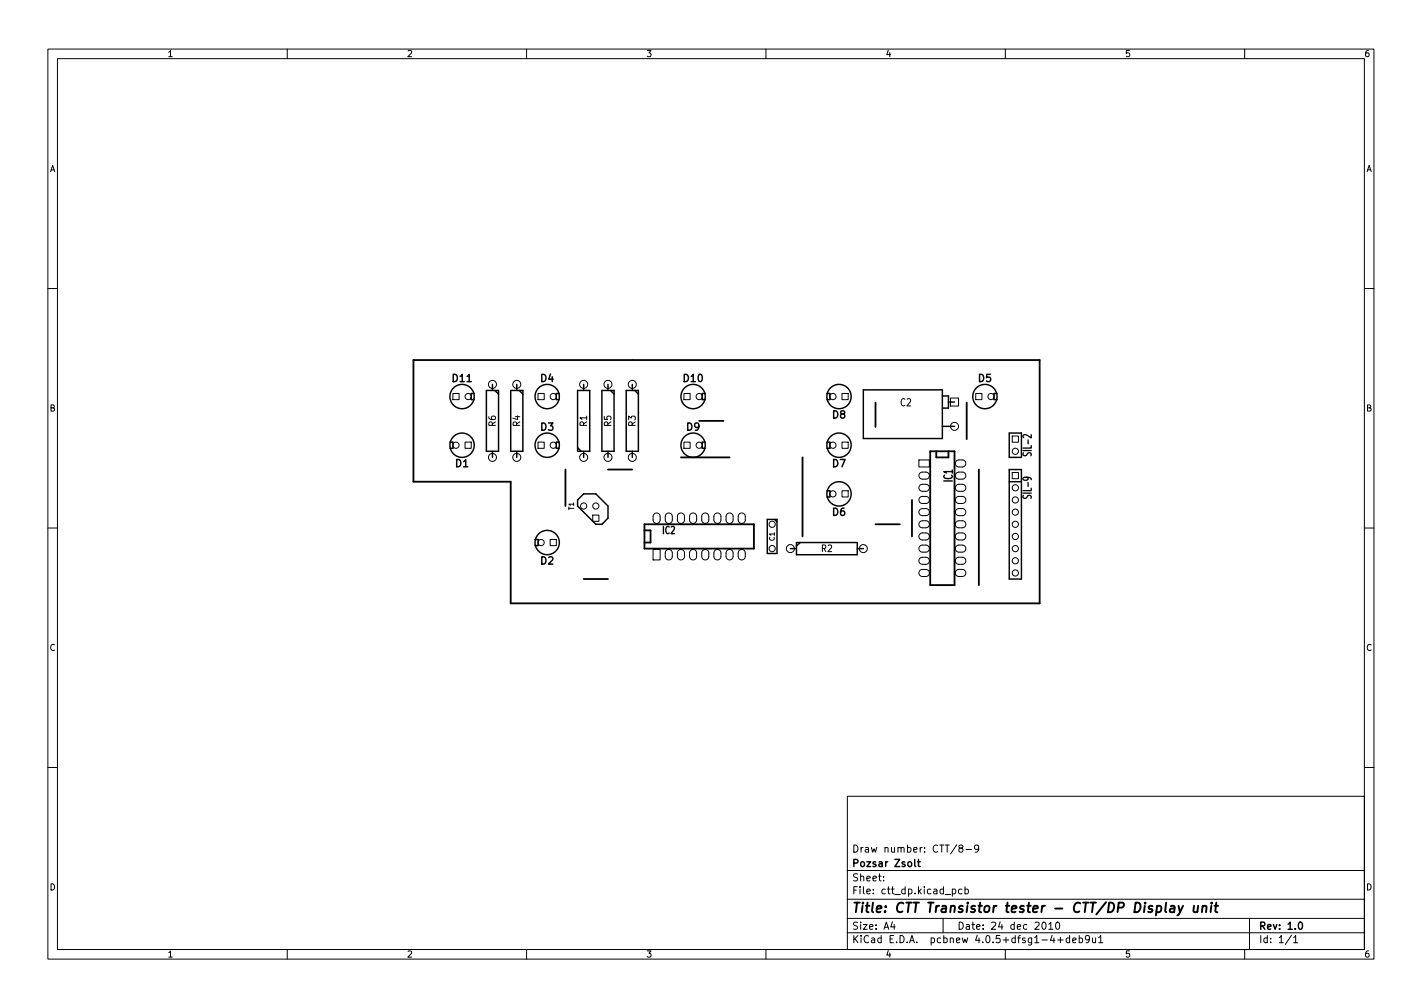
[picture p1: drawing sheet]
<svg xmlns="http://www.w3.org/2000/svg" width="297mm" height="210mm" viewBox="0 0 297 210" stroke-linecap="round" stroke-linejoin="round" font-family="sans-serif">
<defs><g id="words">
<text font-size="2.8" x="178" y="190.6">Title: CTT Transistor tester - CTT/DP Display unit</text>
<text font-size="2.5" x="199" y="100.5" transform="rotate(-90 199 100.5)">IC1</text>
<text font-size="2.4" x="215.5" y="103.7" transform="rotate(-90 215.5 103.7)">SIL-9SIL-2</text>
<g font-size="2.1">
<text x="94.6" y="79.8">D11</text>
<text x="112.9" y="79.8">D4</text>
<text x="142.8" y="79.8">D10</text>
<text x="204.4" y="79.8">D5</text>
<text x="112.9" y="89.9">D3</text>
<text x="143.4" y="89.9">D9</text>
<text x="173.9" y="87.4">D8</text>
<text x="188.1" y="84.8">C2</text>
<text x="95.2" y="97.5">D1</text>
<text x="173.9" y="97.5">D7</text>
<text x="173.9" y="107.7">D6</text>
<text x="138.5" y="111.5">IC2</text>
<text x="112.9" y="117.9">D2</text>
<text x="178" y="178">Draw number: CTT/8-9</text>
<text x="178" y="184">Sheet:</text>
<text x="178" y="181">Pozsar Zsolt</text>
<text x="178" y="186.7">File: ctt_dp.kicad_pcb</text>
<text x="178" y="196.9">KiCad E.D.A. pcbnew 4.0.5+dfsg1-4+deb9u1</text>
<text x="178" y="194.1">Size: A4</text>
<text x="200" y="194.1">Date: 24 dec 2010</text>
<text x="263" y="194.1">Rev: 1.0</text>
<text x="263" y="196.9">Id: 1/1</text>
</g>
<g font-size="1.9">
<text x="103.6" y="89" transform="rotate(-90 103.6 89)">R6</text>
<text x="108.6" y="89" transform="rotate(-90 108.6 89)">R4</text>
<text x="122.6" y="89" transform="rotate(-90 122.6 89)">R1</text>
<text x="127.7" y="89" transform="rotate(-90 127.7 89)">R5</text>
<text x="132.8" y="89" transform="rotate(-90 132.8 89)">R3</text>
<text x="171.6" y="115.2">R2</text>
</g>
<g font-size="1.8">
<text x="35" y="11.9">1</text>
<text x="85" y="11.9">2</text>
<text x="135" y="11.9">3</text>
<text x="185" y="11.9">4</text>
<text x="235" y="11.9">5</text>
<text x="285" y="11.9">6</text>
<text x="10.3" y="35.9">A</text>
<text x="285.3" y="35.9">A</text>
<text x="10.3" y="85.9">B</text>
<text x="285.3" y="85.9">B</text>
<text x="10.3" y="135.9">C</text>
<text x="285.3" y="135.9">C</text>
<text x="10.3" y="185.9">D</text>
<text x="285.3" y="185.9">D</text>
<text x="35" y="199.9">1</text>
<text x="85" y="199.9">2</text>
<text x="135" y="199.9">3</text>
<text x="185" y="199.9">4</text>
<text x="235" y="199.9">5</text>
<text x="285" y="199.9">6</text>
</g>
<g font-size="1.4">
<text x="119.9" y="106.5" transform="rotate(-90 119.9 106.5)">T1</text>
<text x="161.8" y="112.9" transform="rotate(-90 161.8 112.9)">C1</text>
</g>
</g></defs>
<g fill="none" stroke="#000" stroke-width=".21">
<path d="M10 10.2h277v190.1h-277zM12 12.2h273v186.1h-273zM60 10.2v2M110 10.2v2M160 10.2v2M210 10.2v2M260 10.2v2M10 60.2h2M285 60.2h2M94.6 82.1h1.3v1.3h-1.3zM97.1 92.3h1.3v1.3h-1.3zM112.4 82.1h1.3v1.3h-1.3z"/>
<path d="M112.4 92.3h1.3v1.3h-1.3zM142.9 82.1h1.3v1.3h-1.3zM142.9 92.3h1.3v1.3h-1.3zM175.9 82.1h1.3v1.3h-1.3zM175.9 92.3h1.3v1.3h-1.3zM191.9 96h2.2v1.5h-2.2zM192.2 98.8l.4-.2h.8a.74 .74 0 0 1 .7 .7 .74 .74 0 0 1-.7 .7h-.7a.74 .74 0 0 1-.7-.4 .74 .74 0 0 1 .2-.8zM198.6 83.1h1.6v1.7h-1.6zM199.8 98.8l.4-.2h.8a.74 .74 0 0 1 .8 .7 .74 .74 0 0 1-.8 .7h-.7a.74 .74 0 0 1-.7-.4 .74 .74 0 0 1 .2-.8zM199.8 96.2l.4-.2h.8a.74 .74 0 0 1 .8 .8 .74 .74 0 0 1-.8 .7h-.7a.74 .74 0 0 1-.7-.4 .74 .74 0 0 1 .2-.9zM203.8 82.1h1.3v1.3h-1.3zM211.4 98.7h1.3v1.3h-1.3z"/>
<path d="M211.4 91h1.3v1.3h-1.3zM10 110.2h2M114.9 112.6h1.3v1.3h-1.3zM123.8 107.5h1.3v1.3h-1.3zM136.4 114.7h1.5v2.2h-1.5zM136.6 107.3a.74 .74 0 0 1 .8-.1 .74 .74 0 0 1 .5 .6v.8a.74 .74 0 0 1-.7 .7 .74 .74 0 0 1-.8-.7v-.9zM139.2 114.9a.74 .74 0 0 1 .8-.1 .74 .74 0 0 1 .4 .7v.7a.74 .74 0 0 1-.7 .7 .74 .74 0 0 1-.7-.7v-.9zM139.2 107.3a.74 .74 0 0 1 .8-.1 .74 .74 0 0 1 .4 .6v.8a.74 .74 0 0 1-.7 .7 .74 .74 0 0 1-.7-.7v-.9zM141.7 114.9a.74 .74 0 0 1 .8-.1 .74 .74 0 0 1 .5 .7v.7a.74 .74 0 0 1-.8 .7 .74 .74 0 0 1-.7-.7v-.9zM141.7 107.3a.74 .74 0 0 1 .8-.1 .74 .74 0 0 1 .5 .6v.8a.74 .74 0 0 1-.8 .7 .74 .74 0 0 1-.7-.7v-.9zM144.3 114.9a.74 .74 0 0 1 .8-.1 .74 .74 0 0 1 .4 .7v.7a.74 .74 0 0 1-.7 .7 .74 .74 0 0 1-.8-.7l.1-.9zM144.3 107.3a.74 .74 0 0 1 .8-.1 .74 .74 0 0 1 .4 .6v.8a.74 .74 0 0 1-.7 .7 .74 .74 0 0 1-.8-.7l.1-.9z"/>
<path d="M146.8 114.9a.74 .74 0 0 1 .8-.1 .74 .74 0 0 1 .5 .7v.7a.74 .74 0 0 1-.8 .7 .74 .74 0 0 1-.7-.7v-.9zM146.8 107.3a.74 .74 0 0 1 .8-.1 .74 .74 0 0 1 .5 .6v.8a.74 .74 0 0 1-.8 .7 .74 .74 0 0 1-.7-.7v-.9zM149.3 114.9a.74 .74 0 0 1 .8-.1 .74 .74 0 0 1 .5 .7v.7a.74 .74 0 0 1-.7 .7 .74 .74 0 0 1-.8-.7v-.9zM149.3 107.3a.74 .74 0 0 1 .8-.1 .74 .74 0 0 1 .5 .6v.8a.74 .74 0 0 1-.7 .7 .74 .74 0 0 1-.8-.7v-.9zM151.9 114.9a.74 .74 0 0 1 .8-.1 .74 .74 0 0 1 .4 .7v.7a.74 .74 0 0 1-.7 .7 .74 .74 0 0 1-.7-.7v-.9zM151.9 107.3a.74 .74 0 0 1 .8-.1 .74 .74 0 0 1 .4 .6v.8a.74 .74 0 0 1-.7 .7 .74 .74 0 0 1-.7-.7v-.9zM154.4 114.9a.74 .74 0 0 1 .8-.1 .74 .74 0 0 1 .5 .7v.7a.74 .74 0 0 1-.8 .7 .74 .74 0 0 1-.7-.7v-.9zM154.4 107.3a.74 .74 0 0 1 .8-.1 .74 .74 0 0 1 .5 .6v.8a.74 .74 0 0 1-.8 .7 .74 .74 0 0 1-.7-.7v-.9zM175.9 102.5h1.3v1.3h-1.3zM192.2 101.3l.4-.2h.8a.74 .74 0 0 1 .7 .7 .74 .74 0 0 1-.7 .8h-.7a.74 .74 0 0 1-.7-.5 .74 .74 0 0 1 .2-.8zM192.2 103.9l.4-.2h.8a.74 .74 0 0 1 .7 .7 .74 .74 0 0 1-.7 .7h-.7a.74 .74 0 0 1-.7-.4 .74 .74 0 0 1 .2-.8zM192.2 106.4l.4-.2h.8a.74 .74 0 0 1 .7 .7 .74 .74 0 0 1-.7 .8h-.7a.74 .74 0 0 1-.7-.5 .74 .74 0 0 1 .2-.8z"/>
<path d="M192.2 108.9l.4-.2h.8a.74 .74 0 0 1 .7 .8 .74 .74 0 0 1-.7 .7h-.7a.74 .74 0 0 1-.7-.4 .74 .74 0 0 1 .2-.9zM192.2 111.5l.4-.2h.8a.74 .74 0 0 1 .7 .7 .74 .74 0 0 1-.7 .7h-.7a.74 .74 0 0 1-.7-.4 .74 .74 0 0 1 .2-.8zM192.2 114l.4-.2h.8a.74 .74 0 0 1 .7 .7 .74 .74 0 0 1-.7 .8h-.7a.74 .74 0 0 1-.7-.5 .74 .74 0 0 1 .2-.8zM192.2 116.6l.4-.2h.8a.74 .74 0 0 1 .7 .7 .74 .74 0 0 1-.7 .7h-.7a.74 .74 0 0 1-.7-.4 .74 .74 0 0 1 .2-.8zM192.2 119.1l.4-.2h.8a.74 .74 0 0 1 .7 .7 .74 .74 0 0 1-.7 .8h-.7a.74 .74 0 0 1-.7-.5 .74 .74 0 0 1 .2-.8zM199.8 119.1l.4-.2h.8a.74 .74 0 0 1 .8 .7 .74 .74 0 0 1-.8 .8h-.7a.74 .74 0 0 1-.7-.5 .74 .74 0 0 1 .2-.8zM199.8 116.6l.4-.2h.8a.74 .74 0 0 1 .8 .7 .74 .74 0 0 1-.8 .7h-.7a.74 .74 0 0 1-.7-.4 .74 .74 0 0 1 .2-.8zM199.8 114l.4-.2h.8a.74 .74 0 0 1 .8 .7 .74 .74 0 0 1-.8 .8h-.7a.74 .74 0 0 1-.7-.5 .74 .74 0 0 1 .2-.8zM199.8 111.5l.4-.2h.8a.74 .74 0 0 1 .8 .7 .74 .74 0 0 1-.8 .7h-.7a.74 .74 0 0 1-.7-.4 .74 .74 0 0 1 .2-.8zM199.8 108.9l.4-.2h.8a.74 .74 0 0 1 .8 .8 .74 .74 0 0 1-.8 .7h-.7a.74 .74 0 0 1-.7-.4 .74 .74 0 0 1 .2-.9zM199.8 106.4l.4-.2h.8a.74 .74 0 0 1 .8 .7 .74 .74 0 0 1-.8 .8h-.7a.74 .74 0 0 1-.7-.5 .74 .74 0 0 1 .2-.8zM199.8 103.9l.4-.2h.8a.74 .74 0 0 1 .8 .7 .74 .74 0 0 1-.8 .7h-.7a.74 .74 0 0 1-.7-.4 .74 .74 0 0 1 .2-.8z"/>
<path d="M199.8 101.3l.4-.2h.8a.74 .74 0 0 1 .8 .7 .74 .74 0 0 1-.8 .8h-.7a.74 .74 0 0 1-.7-.5 .74 .74 0 0 1 .2-.8zM285 110.2h2M10 160.2h2M177 166.3h108v32h-108zM200.6 177.1l-.3-.3 .1-.2 .2-.2 .4 .1 .1 .2v.2l-.7 .2-.1 .3 .1 .4 .2 .1h.4l.1-.3v-.2l-.2-.3M201.8 177.4h1.1M204.4 177.1l-.3 .3h-.2l-.3-.3 .1-.6 .4-.1 .3 .2a.99 .99 0 0 1-.4 1.3h-.3M285 160.2h2M60 198.3v2M110 198.3v2M160 198.3v2M177 194.8h108"/>
<path d="M177 191.8h108M177 187.8h108M177 181.8h108M184.6 183.8v.1M184.6 183v.1M186.4 192.5l-.3 1h.9M186.8 193v1M197 191.8v3M198.9 185.7l.5-.1 .2 .3-.1 .7h-.6M198.9 185.6v1.5M200.9 185.7l-.4-.1-.3 .3 .2 .7h.5M201.6 185.7l.4-.1 .3 .3-.2 .7h-.5"/>
<path d="M201.6 185.1v1.5M210 198.3v2M217.9 192.6l.1-.1a.8 .8 0 0 1 .5 .8 .8 .8 0 0 1-.5 .7 1 1 0 0 1-.1-1.4zM219.1 193l.4-.5v1.5M219.1 194h.8M220.6 192.7l.3-.2a.8 .8 0 0 1 .5 .8 .8 .8 0 0 1-.5 .7l-.3-.1-.1-.4zM220.9 196.3h1.2M221.5 195.7v1.1M223.4 195.9l-.4-.1-.3 .3 .2 .7h.5M223.4 195.3v1.5M224.1 196.3l.7-.1-.1-.3-.4-.1-.2 .2v.8h.6M225.4 195.9l.5-.1 .2 .3-.1 .7h-.6"/>
<path d="M225.4 195.3v1.5M227.6 196l-.3 .3h-.3l-.3-.3 .2-.6 .4-.1 .2 .2a.99 .99 0 0 1-.4 1.3h-.2M228.2 195.8l.1 1h.3l.3-.1M228.9 195.8v1M229.5 195.8l.4-.5v1.5M229.5 196.8h.9M260 198.3v2M261 191.8v6.5M269.8 195.3l-1.3 1.9M270.2 195.8l.4-.5v1.5M270.2 196.8h.9"/>
<circle cx="95.2" cy="93" r=".65"/>
<circle cx="97.8" cy="82.8" r=".65"/>
<circle cx="102.9" cy="95.5" r=".84"/>
<circle cx="102.9" cy="80.3" r=".84"/>
<circle cx="107.9" cy="80.3" r=".84"/>
<circle cx="107.9" cy="95.5" r=".84"/>
<circle cx="115.6" cy="82.8" r=".65"/>
<circle cx="115.6" cy="93" r=".65"/>
<circle cx="121.9" cy="95.5" r=".84"/>
<circle cx="121.9" cy="80.3" r=".84"/>
<circle cx="127" cy="95.5" r=".84"/>
<circle cx="127" cy="80.3" r=".84"/>
<circle cx="132.1" cy="80.3" r=".84"/>
<circle cx="132.1" cy="95.5" r=".84"/>
<circle cx="146" cy="93" r=".65"/>
<circle cx="146" cy="82.8" r=".65"/>
<circle cx="174" cy="82.8" r=".65"/>
<circle cx="174" cy="93" r=".65"/>
<circle cx="199.4" cy="89" r=".84"/>
<circle cx="207" cy="82.8" r=".65"/>
<circle cx="212.1" cy="94.2" r=".65"/>
<circle cx="113" cy="113.3" r=".65"/>
<circle cx="121.9" cy="105.7" r=".65"/>
<circle cx="124.5" cy="105.7" r=".65"/>
<circle cx="161.3" cy="114.5" r=".65"/>
<circle cx="161.3" cy="109.5" r=".65"/>
<circle cx="165.1" cy="114.5" r=".84"/>
<circle cx="174" cy="103.1" r=".65"/>
<circle cx="180.3" cy="114.5" r=".84"/>
<circle cx="212.1" cy="106.9" r=".65"/>
<circle cx="212.1" cy="119.6" r=".65"/>
<circle cx="212.1" cy="114.5" r=".65"/>
<circle cx="212.1" cy="101.8" r=".65"/>
<circle cx="212.1" cy="109.5" r=".65"/>
<circle cx="212.1" cy="112" r=".65"/>
<circle cx="212.1" cy="117.1" r=".65"/>
<circle cx="212.1" cy="104.4" r=".65"/>
</g>
<g fill="none" stroke="#000" stroke-width=".3">
<path d="M94 92.3h.6v1.3h-.6M99.1 82.2h-.7v1.2h.7M101.6 81.5h2.5v12.7h-2.5zM102.9 80.3v1.2M102.9 94.2v1.3M103.4 81.5l.7 .8M106.7 81.5h2.5v12.7h-2.5zM107.9 80.3v1.2M107.9 94.2v1.3M108.5 81.5l.7 .8M116.8 82.2h-.6v1.2h.6M116.8 92.3h-.6v1.3h.6"/>
<path d="M120.6 81.5h2.6v12.7h-2.6zM120.6 93.5l.8 .7M121.9 80.3v1.2M121.9 94.2v1.3M125.7 81.5h2.6v12.7h-2.6zM127 80.3v1.2M127 94.2v1.3M127.5 81.5l.8 .8M130.8 81.5h2.5v12.7h-2.5zM132.1 80.3v1.2M132.1 94.2v1.3M132.6 81.5l.7 .8"/>
<path d="M147.3 82.2h-.6v1.2h.6M147.3 92.3h-.6v1.3h.6M172.7 82.2h.7v1.2h-.7M172.7 92.3h.7v1.3h-.7M180.3 81.4h16.5v10.2h-16.5zM196.8 82.7h1.3v2.5h-1.3M196.8 89h2.6M198.1 83.9h1.3M208.3 82.2h-.7v1.2h.7M210.8 98h2.6v22.9h-2.6zM210.8 90.4h2.6v5.1h-2.6zM111.8 112.6h.6v1.3h-.6"/>
<path d="M120.6 104.4l1.3-1.3h2.6l2.5 2.6v2.5l-1.3 1.3h-1.2l-3.9-3.8zM160.3 108.5h2v7.1h-2zM161.8 108.5l.5 .5M165.1 114.5h1.3M166.4 113.3h12.7v2.5h-12.7zM167.1 113.3l-.7 .7M172.7 102.5h.7v1.3h-.7M179.1 114.5h1.2M210.8 100.6h2.6M191.1 179.4v1.3l.2 .2M191.6 179.9h.6M191.9 179.4v1.3l.3 .2"/>
<path d="M271.4 192.7l.2-.2a.8 .8 0 0 1 .5 .8 .8 .8 0 0 1-.5 .7l-.2-.1-.2-.4z"/>
<circle cx="96.5" cy="93" r="2.54"/>
<circle cx="96.5" cy="82.8" r="2.54"/>
<circle cx="114.3" cy="82.8" r="2.54"/>
<circle cx="114.3" cy="93" r="2.54"/>
<circle cx="144.8" cy="93" r="2.54"/>
<circle cx="144.8" cy="82.8" r="2.54"/>
<circle cx="175.3" cy="82.8" r="2.54"/>
<circle cx="175.3" cy="93" r="2.54"/>
<circle cx="205.7" cy="82.8" r="2.54"/>
<circle cx="114.3" cy="113.3" r="2.54"/>
<circle cx="175.3" cy="103.1" r="2.54"/>
</g>
<path d="M244.5 189.2h.8v1.3M245.4 189.6l-.7 .1a.4 .4 0 0 0-.4 .3 .4 .4 0 0 0 .3 .5l.7-.1M246.2 189.1l.3 1.4M247.1 189.1l-.9 1.8-.3 .2M249.4 189.1v1.3l.4 .1 .3-.2M250.3 189.1l-.2 1.4M251.2 189.3l.3-.2 .5 .1-.1 1.3M251.2 189.1l-.1 1.4M253 189.1l-.1 1.4M253.1 188.5v.2M253.7 189.1h.8M254.1 188.5l-.2 1.7v.2l.4 .1" fill="none" stroke="#000" stroke-width=".4"/>
<g fill="none" stroke="#000" stroke-width=".38">
<path d="M86.4 75.2h130.8v50.8h-110.5v-25.4h-20.3zM118.1 98v7.7M127 98h5.1M142.2 95.5h10.2M146 87.9h5.1M167.6 95.5v16.5M182.9 84.1v5M194.3 94.2h5.1v28h-5.1zM195.6 94.2v1.3h2.5v-1.3M201.9 84.1v7.6M204.5 98v24.2M134.6 109.5h22.9v5h-22.9z"/>
<path d="M134.6 110.7h1.3v2.6h-1.3M182.9 109.5h5.1M190.5 104.4v7.6M121.9 120.9h5.1"/>
</g>
<circle cx="134.6" cy="110.7" r=".19" fill="#000"/>
<use href="#words"/>
</svg>
